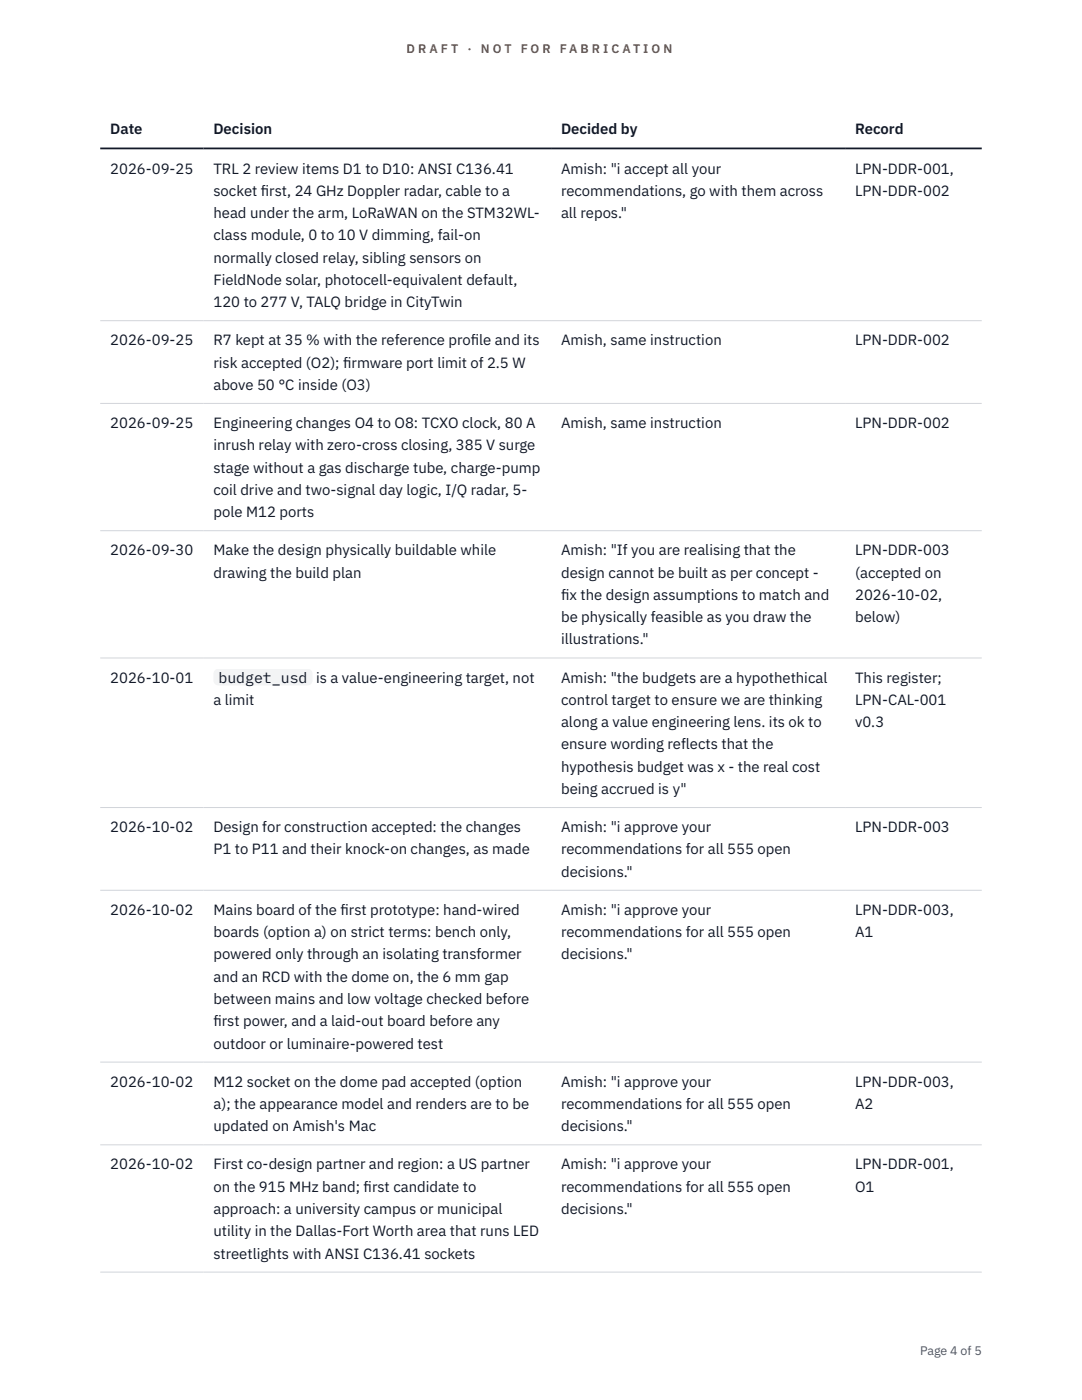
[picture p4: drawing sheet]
<svg xmlns="http://www.w3.org/2000/svg" width="216mm" height="279mm" viewBox="0 0 216 279" stroke-linecap="round" stroke-linejoin="round" font-family="sans-serif">
<defs><g id="words">
<g font-size="3" fill="#111827">
<text x="22" y="26.8">Date</text>
<text x="42.6" y="26.8">Decision</text>
<text x="112" y="26.8">Decided by</text>
<text x="170.6" y="26.8">Record</text>
<text x="22" y="34.6">2026-09-25</text>
<text x="42.6" y="34.6">TRL 2 review items D1 to D10: ANSI C136.41</text>
<text x="112" y="34.6">Amish: &quot;i accept all your</text>
<text x="170.6" y="34.6">LPN-DDR-001,</text>
<text x="42.6" y="39.1">socket f</text>
<text x="52.1" y="39.1">irst, 24 GHz Doppler radar, cable to a</text>
<text x="112" y="39.1">recommendations, go with them across</text>
<text x="170.6" y="39.1">LPN-DDR-002</text>
<text x="42.6" y="43.5">head under the arm, LoRaWAN on the STM32WL-</text>
<text x="42.6" y="48">class module, 0 to 10 V dimming, fail-on</text>
<text x="112" y="43.5">all repos.&quot;</text>
<text x="42.6" y="52.4">normally closed relay, sibling sensors on</text>
<text x="42.6" y="56.9">FieldNode solar, photocell-equivalent default,</text>
<text x="42.6" y="61.3">120 to 277 V, TALQ bridge in CityTwin</text>
<text x="22" y="68.9">2026-09-25</text>
<text x="42.6" y="68.9">R7 kept at 35 % with the reference prof</text>
<text x="94" y="68.9">ile and its</text>
<text x="112" y="68.9">Amish, same instruction</text>
<text x="170.6" y="68.9">LPN-DDR-002</text>
<text x="42.6" y="73.4">risk accepted (O2); f</text>
<text x="42.6" y="77.8">above 50 °C inside (O3)</text>
<text x="68.5" y="73.4">irmware port limit of 2.5 W</text>
<text x="22" y="85.4">2026-09-25</text>
<text x="42.6" y="85.4">Engineering changes O4 to O8: TCXO clock, 80 A</text>
<text x="42.6" y="89.9">inrush relay with zero-cross closing, 385 V surge</text>
<text x="112" y="85.4">Amish, same instruction</text>
<text x="170.6" y="85.4">LPN-DDR-002</text>
<text x="42.6" y="94.3">stage without a gas discharge tube, charge-pump</text>
<text x="42.6" y="98.8">coil drive and two-signal day logic, I/Q radar, 5-</text>
<text x="42.6" y="103.2">pole M12 ports</text>
<text x="22" y="110.8">2026-09-30</text>
<text x="42.6" y="110.8">Make the design physically buildable while</text>
<text x="112" y="110.8">Amish: &quot;If you are realising that the</text>
<text x="170.6" y="110.8">LPN-DDR-003</text>
<text x="42.6" y="115.3">drawing the build plan</text>
<text x="112" y="115.3">design cannot be built as per concept -</text>
<text x="112" y="119.7">f</text>
<text x="112" y="119.7">ix the design assumptions to match and</text>
<text x="170.6" y="115.3">(accepted on</text>
<text x="170.6" y="119.7">2026-10-02,</text>
<text x="112" y="124.2">be physically feasible as you draw the</text>
<text x="170.6" y="124.2">below)</text>
<text x="112" y="128.6">illustrations.&quot;</text>
<text x="22" y="136.2">2026-10-01</text>
<text x="43.6" y="136.2">budget_usd</text>
<text x="63.1" y="136.2">is a value-engineering target, not</text>
<text x="112" y="136.2">Amish: &quot;the budgets are a hypothethical</text>
<text x="170.6" y="136.2">This register;</text>
<text x="42.6" y="140.7">a limit</text>
<text x="112" y="140.7">control target to ensure we are thinking</text>
<text x="170.6" y="140.7">LPN-CAL-001</text>
<text x="112" y="145.1">along a value engineering lens. its ok to</text>
<text x="112" y="149.6">ensure wording reflects that the</text>
<text x="170.6" y="145.1">v0.3</text>
<text x="112" y="154">hypothesis budget was x - the real cost</text>
<text x="112" y="158.5">being accrued is y&quot;</text>
<text x="22" y="166.1">2026-10-02</text>
<text x="42.6" y="166.1">Design for construction accepted: the changes</text>
<text x="112" y="166.1">Amish: &quot;i approve your</text>
<text x="170.6" y="166.1">LPN-DDR-003</text>
<text x="42.6" y="170.5">P1 to P11 and their knock-on changes, as made</text>
<text x="112" y="170.5">recommendations for all 555 open</text>
<text x="112" y="175">decisions.&quot;</text>
<text x="22" y="182.6">2026-10-02</text>
<text x="42.6" y="182.6">Mains board of the f</text>
<text x="67.9" y="182.6">irst prototype: hand-wired</text>
<text x="112" y="182.6">Amish: &quot;i approve your</text>
<text x="170.6" y="182.6">LPN-DDR-003,</text>
<text x="42.6" y="187">boards (option a) on strict terms: bench only,</text>
<text x="42.6" y="191.5">powered only through an isolating transformer</text>
<text x="112" y="187">recommendations for all 555 open</text>
<text x="112" y="191.5">decisions.&quot;</text>
<text x="170.6" y="187">A1</text>
<text x="42.6" y="195.9">and an RCD with the dome on, the 6 mm gap</text>
<text x="42.6" y="200.4">between mains and low voltage checked before</text>
<text x="42.6" y="204.8">f</text>
<text x="42.6" y="204.8">irst power, and a laid-out board before any</text>
<text x="42.6" y="209.3">outdoor or luminaire-powered test</text>
<text x="22" y="216.9">2026-10-02</text>
<text x="42.6" y="216.9">M12 socket on the dome pad accepted (option</text>
<text x="42.6" y="221.3">a); the appearance model and renders are to be</text>
<text x="112" y="216.9">Amish: &quot;i approve your</text>
<text x="112" y="221.3">recommendations for all 555 open</text>
<text x="170.6" y="216.9">LPN-DDR-003,</text>
<text x="170.6" y="221.3">A2</text>
<text x="42.6" y="225.8">updated on Amish's Mac</text>
<text x="112" y="225.8">decisions.&quot;</text>
<text x="22" y="233.4">2026-10-02</text>
<text x="42.6" y="233.4">First co-design partner and region: a US partner</text>
<text x="112" y="233.4">Amish: &quot;i approve your</text>
<text x="170.6" y="233.4">LPN-DDR-001,</text>
<text x="42.6" y="237.8">on the 915 MHz band; f</text>
<text x="72.6" y="237.8">irst candidate to</text>
<text x="112" y="237.8">recommendations for all 555 open</text>
<text x="170.6" y="237.8">O1</text>
<text x="42.6" y="242.3">approach: a university campus or municipal</text>
<text x="112" y="242.3">decisions.&quot;</text>
<text x="42.6" y="246.7">utility in the Dallas-Fort Worth area that runs LED</text>
<text x="42.6" y="251.2">streetlights with ANSI C136.41 sockets</text>
</g>
<g font-size="2.5" fill="#b45309">
<text x="81.1" y="10.5">D R A F T</text>
<text x="93.3" y="10.5">·</text>
<text x="95.9" y="10.5">N O T</text>
<text x="103.9" y="10.5">F O R</text>
<text x="111.7" y="10.5">F A B R I C A T I O N</text>
</g>
<text font-size="2.5" fill="#4b5563" x="183.6" y="270.3">Page 4 of 5</text>
</g></defs>
<path d="M20 64h175.9M20 80.5h175.9M20 105.9h175.9M20 131.3h175.9M20 161.2h175.9M20 177.7h175.9M20 212h175.9M20 228.5h175.9M20 253.9h175.9" fill="none" stroke="#d1d5db" stroke-width=".2"/>
<path d="M20 29.6h175.9" fill="none" stroke="#111827" stroke-width=".35"/>
<path d="M42.6 133.4h19.8v3.4h-19.8z" fill="#f3f4f6"/>
<use href="#words"/>
</svg>
